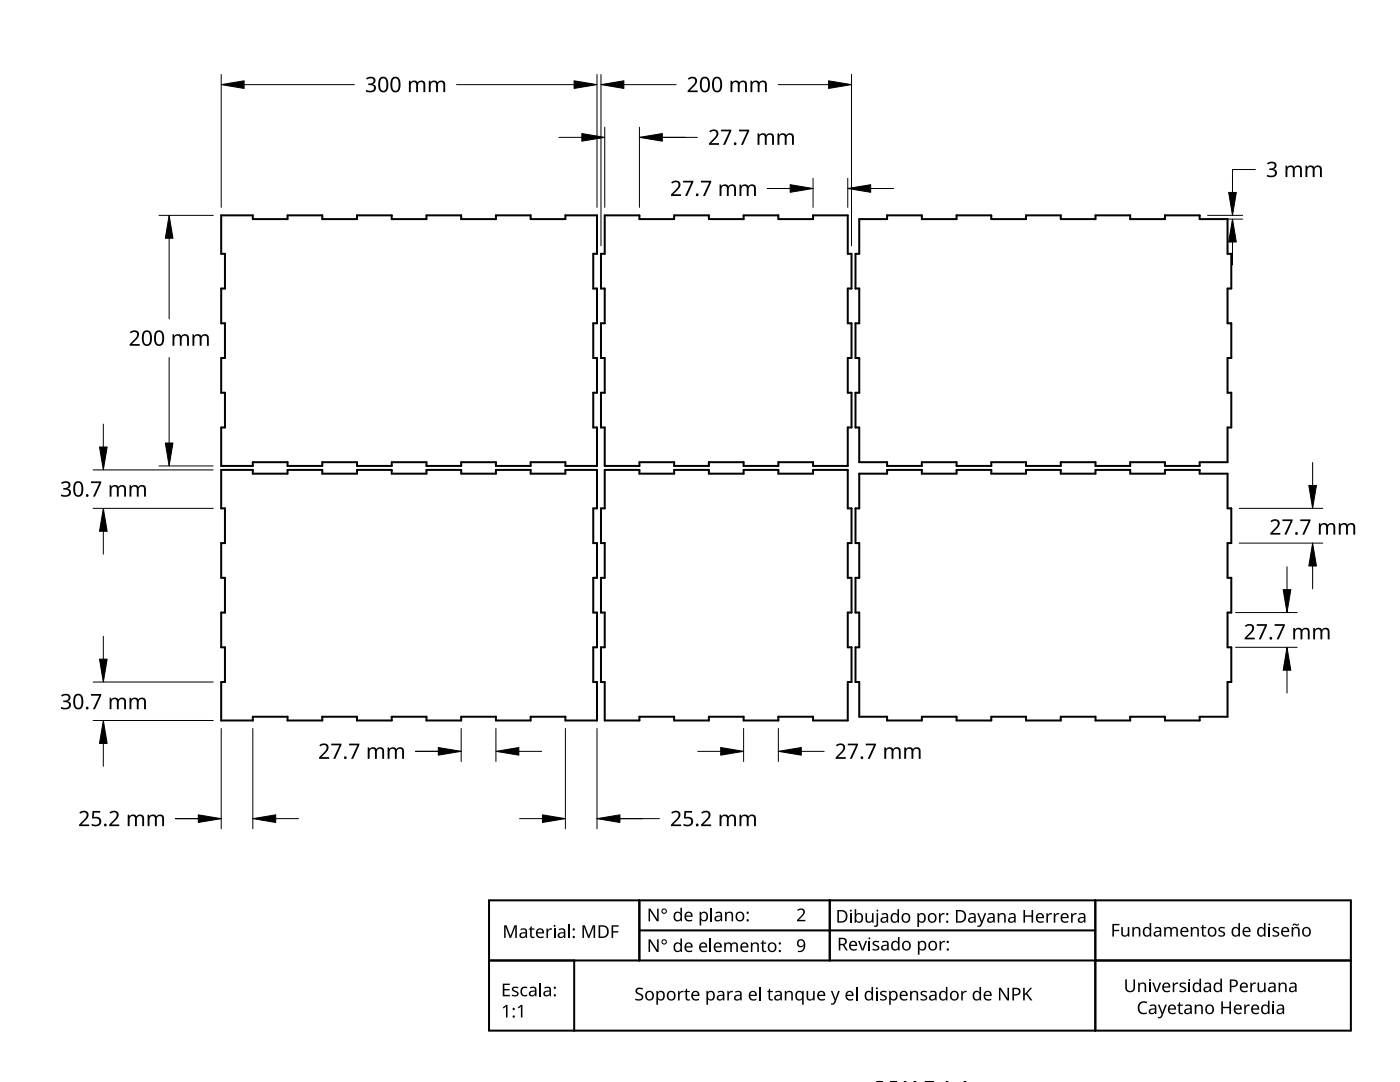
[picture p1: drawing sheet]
<svg xmlns="http://www.w3.org/2000/svg" width="279mm" height="216mm" viewBox="0 0 279 216" stroke-linecap="round" stroke-linejoin="round" font-family="sans-serif">
<g fill="none" stroke="#000" stroke-width=".4">
<path d="M44.1 43h6.4v.7h6.9v-.7h6.9v.7h6.9v-.7h7v.7h6.9v-.7h6.9v.7h7v-.7h6.9v.7h6.9v-.7h6.3v7.6h-.7v7h.7v6.9h-.7v6.9h.7v7h-.7v6.9h.7v7.7h-6.3v-.8h-6.9v.8h-6.9v-.8h-7v.8h-6.9v-.8h-6.9v.8h-7v-.8h-6.9v.8h-6.9v-.8h-6.9v.8h-6.4v-7.7h.8v-6.9h-.8v-7h.8v-6.9h-.8v-6.9h.8v-7h-.8zM120.7 43h6.9v.7h6.9v-.7h7v.7h6.9v-.7h6.9v.7h7v-.7h6.9v7.6h.7v7h-.7v6.9h.7v6.9h-.7v7h.7v6.9h-.7v7.7h-6.9v-.8h-7v.8h-6.9v-.8h-6.9v.8h-7v-.8h-6.9v.8h-6.9v-7.7h-.8v-6.9h.8v-7h-.8v-6.9h.8v-6.9h-.8v-7h.8zM171.5 43.7h5.5v-.7h7v.7h6.9v-.7h6.9v.7h7v-.7h6.9v.7h6.9v-.7h7v.7h6.9v-.7h6.9v.7h5.6v6.9h.7v7h-.7v6.9h.7v6.9h-.7v7h.7v6.9h-.7v6.9h-5.6v.8h-6.9v-.8h-6.9v.8h-7v-.8h-6.9v.8h-6.9v-.8h-7v.8h-6.9v-.8h-6.9v.8h-7v-.8h-5.5v-6.9h-.8v-6.9h.8v-7h-.8v-6.9h.8v-6.9h-.8v-7h.8zM44.1 93.8h6.4v.7h6.9v-.7h6.9v.7h6.9v-.7h7v.7h6.9v-.7h6.9v.7h7v-.7h6.9v.7h6.9v-.7h6.3v7.6h-.7v7h.7v6.9h-.7v6.9h.7v7h-.7v6.9h.7v7.7h-6.3v-.8h-6.9v.8h-6.9v-.8h-7v.8h-6.9v-.8h-6.9v.8h-7v-.8h-6.9v.8h-6.9v-.8h-6.9v.8h-6.4v-7.7h.8v-6.9h-.8v-7h.8v-6.9h-.8v-6.9h.8v-7h-.8zM120.7 93.8h6.9v.7h6.9v-.7h7v.7h6.9v-.7h6.9v.7h7v-.7h6.9v7.6h.7v7h-.7v6.9h.7v6.9h-.7v7h.7v6.9h-.7v7.7h-6.9v-.8h-7v.8h-6.9v-.8h-6.9v.8h-7v-.8h-6.9v.8h-6.9v-7.7h-.8v-6.9h.8v-7h-.8v-6.9h.8v-6.9h-.8v-7h.8zM171.5 94.5h5.5v-.7h7v.7h6.9v-.7h6.9v.7h7v-.7h6.9v.7h6.9v-.7h7v.7h6.9v-.7h6.9v.7h5.6v6.9h.7v7h-.7v6.9h.7v6.9h-.7v7h.7v6.9h-.7v6.9h-5.6v.8h-6.9v-.8h-6.9v.8h-7v-.8h-6.9v.8h-6.9v-.8h-7v.8h-6.9v-.8h-6.9v.8h-7v-.8h-5.5v-6.9h-.8v-6.9h.8v-7h-.8v-6.9h.8v-6.9h-.8v-7h.8zM97.6 179.7h172v26h-172zM127.6 179.7v12M165.6 179.7v12M218.6 179.7v26M97.6 191.7h172M114.6 191.7v14"/>
<path d="M127.6 185.7h91"/>
</g>
<g fill="none" stroke="#000" stroke-width=".2">
<path d="M44.1 14.9v26.5M48.7 16.9h22M91.1 16.9h23.5M119.1 14.9v26.5M119.9 14.9v34.2M124.5 16.9h10.4M155.3 16.9h10.1M169.9 14.9v34.2M111.5 27.4h4.6M120.7 25.4v16M127.6 25.4v16M127.6 27.4h11.6"/>
<path d="M153.1 37.6h9.2M162.3 35.6v5.8M169.2 35.6v5.8M173.8 37.6h4.5M250.5 33.8h-4.5v9.2M31.7 43h10.9M33.8 47.5v16.1M241 43h7M241 43.7h7M246 48.3v4.6M33.8 71.3v17.1M18.6 93.8h24"/>
<path d="M20.6 84.6v4.6M31.7 93h10.9M262 92.3v4.6M18.6 101.4h24M20.6 106v4.6M247.3 101.4h16.7M247.3 108.4h16.7M256.8 113.1v4.6M262 112.9v4.6M18.6 136.1h24M20.6 126.9v4.6M246.6 122.2h12.3"/>
<path d="M246.6 129.2h12.3M256.8 133.7v4.6M18.6 143.8h24M20.6 148.3v4.6M44.1 145.4v20M50.5 145.4v20M82.9 149.9h9.1M92 145.4v6.6M99 145.4v6.6M103.5 149.9h4.6M112.8 145.4v20M119.1 145.4v20"/>
<path d="M139.3 149.9h4.5M148.4 145.4v6.6M155.3 145.4v6.6M159.9 149.9h4.6M35 163.4h9.1M55 163.4h4.6M103.7 163.4h4.6M119.1 163.4h12.5"/>
</g>
<g fill="#000" stroke="#000" stroke-width=".2">
<path d="M44.1 16.9l4.6-.8v1.5zM114.6 16.1l4.5 .8-4.5 .7zM119.9 16.9l4.6-.8v1.5zM165.4 16.1l4.5 .8-4.5 .7zM116.1 26.6l4.6 .8-4.6 .8zM127.6 27.4l4.6-.8v1.6zM157.7 36.8l4.6 .8-4.6 .8zM169.2 37.6l4.6-.8v1.6zM245.2 38.4h1.5l-.7 4.6zM33.8 43l.7 4.5h-1.5zM246 43.7l.7 4.6h-1.5zM19.9 89.2h1.5l-.8 4.6z"/>
<path d="M33 88.4h1.5l-.7 4.6zM261.2 96.9h1.5l-.7 4.5zM20.6 101.4l.8 4.6h-1.5zM256.1 117.7h1.5l-.8 4.5zM262 108.4l.7 4.5h-1.5zM19.9 131.5h1.5l-.8 4.6zM256.8 129.2l.8 4.5h-1.5zM20.6 143.8l.8 4.5h-1.5zM87.5 149.2l4.5 .7-4.5 .8zM99 149.9l4.5-.7v1.5zM143.8 149.2l4.6 .7-4.6 .8zM155.3 149.9l4.6-.7v1.5z"/>
<path d="M39.6 162.6l4.5 .8-4.5 .7zM50.5 163.4l4.5-.8v1.5zM108.3 162.6l4.5 .8-4.5 .7zM119.1 163.4l4.6-.8v1.5zM174.9 215.9l.6-.1 .7 .1zM177.7 215.9l.6-.1 .7 .1zM180.5 215.8l.3 .1zM182.4 215.8l.4 .1zM184.6 215.8l1.7 .1zM188.8 215.9l.4-.1zM192.4 215.9l.4-.1z"/>
</g>
<g fill="#000">
<path d="M73.1 15.6a1.06 1.06 0 0 1 1.1-.3 1.06 1.06 0 0 1 .7 .9l-.2 .4-.4 .2a.82 .82 0 0 1 .7 .9 .82 .82 0 0 1-.9 .7l-1.1-.1v-.4a1.08 1.08 0 0 0 1.6-.2 .62 .62 0 0 0-.8-.7h-.3v-.3a.7 .7 0 0 0 .8-.1 .7 .7 0 0 0 .2-.7 .89 .89 0 0 0-1.3 0zM81.6 16.1h.3l.1 .3a.86 .86 0 0 1 1.4 .1 .81 .81 0 0 1 .9-.4 .81 .81 0 0 1 .6 .8v1.5h-.4v-1.5a.56 .56 0 0 0-.7-.5 .56 .56 0 0 0-.4 .7v1.3h-.3v-1.5a.57 .57 0 0 0-.8-.5 .57 .57 0 0 0-.3 .8v1.2h-.4zM85.6 16.1h.3v.3a.86 .86 0 0 1 1.4 .1 .81 .81 0 0 1 1-.4 .81 .81 0 0 1 .6 .8v1.5h-.4v-1.5a.56 .56 0 0 0-.7-.5 .56 .56 0 0 0-.4 .7v1.3h-.4v-1.5a.57 .57 0 0 0-.7-.5 .57 .57 0 0 0-.3 .8v1.2h-.4zM137.3 15.7a1.01 1.01 0 0 1 1.1-.4 1.01 1.01 0 0 1 .7 1l-.3 .6-1.1 1.1h1.5v.4h-2v-.3l1.1-1.1a.72 .72 0 0 0 .5-.7 .72 .72 0 0 0-.5-.7l-.8 .3zM145.8 16.1h.3v.3a.86 .86 0 0 1 1.5 .1 .81 .81 0 0 1 .9-.4 .81 .81 0 0 1 .6 .8v1.5h-.4v-1.5a.56 .56 0 0 0-.7-.5 .56 .56 0 0 0-.4 .7v1.3h-.4v-1.5a.57 .57 0 0 0-.7-.5 .57 .57 0 0 0-.3 .8v1.2h-.4zM149.8 16.1h.3v.3a.86 .86 0 0 1 1.4 .1 .81 .81 0 0 1 1-.4 .81 .81 0 0 1 .5 .8v1.5h-.3v-1.5a.56 .56 0 0 0-.7-.5 .56 .56 0 0 0-.4 .7v1.3h-.4v-1.5a.57 .57 0 0 0-.7-.5 .57 .57 0 0 0-.4 .8v1.2h-.3zM133.9 36.4a1.01 1.01 0 0 1 1.2-.4 1.01 1.01 0 0 1 .7 1l-.3 .6-1.1 1.2h1.5v.3h-2v-.3l1.1-1.1a.72 .72 0 0 0 .4-.7 .72 .72 0 0 0-.4-.6l-.9 .2zM136.3 36.1h2.1v.3l-1.3 2.7h-.4l1.3-2.7h-1.7zM139.9 36.1h2v.3l-1.2 2.7h-.4l1.2-2.7h-1.6zM141.5 26.2a1.01 1.01 0 0 1 1.2-.4 1.01 1.01 0 0 1 .7 1l-.3 .6-1.1 1.2h1.5v.3h-2v-.3l1.1-1.1a.72 .72 0 0 0 .4-.7 .72 .72 0 0 0-.4-.6l-.9 .2zM143.9 25.9h2v.3l-1.2 2.7h-.4l1.2-2.7h-1.6zM143.6 36.8h.3l.1 .3a.86 .86 0 0 1 1.4 .1 .81 .81 0 0 1 .9-.4 .81 .81 0 0 1 .6 .8v1.5h-.4v-1.5a.56 .56 0 0 0-.7-.5 .56 .56 0 0 0-.4 .7v1.3h-.3v-1.5a.57 .57 0 0 0-.8-.5 .57 .57 0 0 0-.3 .8v1.2h-.4z"/>
<path d="M147.5 25.9h2v.3l-1.2 2.7h-.4l1.2-2.7h-1.6zM147.6 36.8h.3v.3a.86 .86 0 0 1 1.5 .1 .81 .81 0 0 1 .9-.4 .81 .81 0 0 1 .6 .8v1.5h-.4v-1.5a.56 .56 0 0 0-.7-.5 .56 .56 0 0 0-.4 .7v1.3h-.4v-1.5a.57 .57 0 0 0-.7-.5 .57 .57 0 0 0-.3 .8v1.2h-.4zM151.2 26.6h.3v.3a.86 .86 0 0 1 1.5 .1 .81 .81 0 0 1 .9-.4 .81 .81 0 0 1 .6 .8v1.5h-.4v-1.5a.56 .56 0 0 0-.7-.5 .56 .56 0 0 0-.4 .7v1.3h-.4v-1.5a.57 .57 0 0 0-.7-.5 .57 .57 0 0 0-.3 .8v1.2h-.4zM155.2 26.6h.3v.3a.86 .86 0 0 1 1.4 .1 .81 .81 0 0 1 1-.4 .81 .81 0 0 1 .5 .8v1.5h-.3v-1.5a.56 .56 0 0 0-.7-.5 .56 .56 0 0 0-.4 .7v1.3h-.4v-1.5a.57 .57 0 0 0-.7-.5 .57 .57 0 0 0-.4 .8v1.2h-.3zM252.9 32.6a1.06 1.06 0 0 1 1.1-.4 1.06 1.06 0 0 1 .7 .9l-.2 .5-.4 .1a.82 .82 0 0 1 .8 .9 .82 .82 0 0 1-1 .8l-1.1-.2v-.3a1.08 1.08 0 0 0 1.6-.3 .62 .62 0 0 0-.8-.7h-.3v-.3a.7 .7 0 0 0 .8-.1 .7 .7 0 0 0 .2-.7 .89 .89 0 0 0-1.2 0zM256.6 33.1h.3v.3a.86 .86 0 0 1 1.4 0 .81 .81 0 0 1 .9-.4 .81 .81 0 0 1 .6 .8v1.5h-.3v-1.4a.56 .56 0 0 0-.7-.6 .56 .56 0 0 0-.4 .8v1.2h-.4v-1.4a.57 .57 0 0 0-.7-.6 .57 .57 0 0 0-.4 .8v1.2h-.3zM260.5 33.1h.3l.1 .3a.86 .86 0 0 1 1.4 0 .81 .81 0 0 1 .9-.4 .81 .81 0 0 1 .6 .8v1.5h-.4v-1.4a.56 .56 0 0 0-.6-.6 .56 .56 0 0 0-.4 .8v1.2h-.4v-1.4a.57 .57 0 0 0-.7-.6 .57 .57 0 0 0-.4 .8v1.2h-.4zM25.9 66.3a1.01 1.01 0 0 1 1.2-.4 1.01 1.01 0 0 1 .6 1l-.2 .6-1.2 1.2h1.6v.3h-2v-.3l1.1-1.1a.72 .72 0 0 0 .4-.7 .72 .72 0 0 0-.4-.7l-.9 .3zM34.4 66.7h.3l.1 .3a.86 .86 0 0 1 1.4 .1 .81 .81 0 0 1 .9-.4 .81 .81 0 0 1 .6 .8v1.5h-.4v-1.5a.56 .56 0 0 0-.6-.5 .56 .56 0 0 0-.4 .7v1.3h-.4v-1.5a.57 .57 0 0 0-.7-.5 .57 .57 0 0 0-.4 .8v1.2h-.4zM38.4 66.7h.3l.1 .3a.86 .86 0 0 1 1.4 .1 .81 .81 0 0 1 .9-.4 .81 .81 0 0 1 .6 .8v1.5h-.4v-1.5a.56 .56 0 0 0-.7-.5 .56 .56 0 0 0-.4 .7v1.3h-.3v-1.5a.57 .57 0 0 0-.8-.5 .57 .57 0 0 0-.3 .8v1.2h-.4zM12.2 96.3a1.06 1.06 0 0 1 1.1-.3 1.06 1.06 0 0 1 .8 .9l-.3 .4-.4 .2a.82 .82 0 0 1 .8 .9 .82 .82 0 0 1-.9 .7l-1.1-.1v-.4a1.08 1.08 0 0 0 1.6-.2 .62 .62 0 0 0-.9-.7h-.3v-.3a.7 .7 0 0 0 .8-.1 .7 .7 0 0 0 .2-.7 .89 .89 0 0 0-1.2 0zM18.2 96.1h2v.2l-1.2 2.8h-.4l1.2-2.7h-1.6z"/>
<path d="M21.9 96.8h.3v.3a.86 .86 0 0 1 1.4 .1 .81 .81 0 0 1 1-.4 .81 .81 0 0 1 .5 .8v1.5h-.3v-1.5a.56 .56 0 0 0-.7-.5 .56 .56 0 0 0-.4 .7v1.3h-.4v-1.5a.57 .57 0 0 0-.7-.5 .57 .57 0 0 0-.4 .8v1.2h-.3zM25.9 96.8h.3v.3a.86 .86 0 0 1 1.4 .1 .81 .81 0 0 1 .9-.4 .81 .81 0 0 1 .6 .8v1.5h-.3v-1.5a.56 .56 0 0 0-.7-.5 .56 .56 0 0 0-.4 .7v1.3h-.4v-1.5a.57 .57 0 0 0-.7-.5 .57 .57 0 0 0-.4 .8v1.2h-.3zM253.5 104a1.01 1.01 0 0 1 1.2-.4 1.01 1.01 0 0 1 .7 1l-.3 .6-1.1 1.1h1.5v.4h-2v-.3l1.1-1.1a.72 .72 0 0 0 .4-.7 .72 .72 0 0 0-.4-.7l-.9 .3zM255.9 103.6h2.1v.3l-1.3 2.8h-.4l1.3-2.7h-1.7zM259.5 103.6h2v.3l-1.2 2.8h-.4l1.2-2.7h-1.6zM263.2 104.4h.3l.1 .3a.86 .86 0 0 1 1.4 0 .81 .81 0 0 1 .9-.3 .81 .81 0 0 1 .6 .8v1.5h-.4v-1.5a.56 .56 0 0 0-.7-.5 .56 .56 0 0 0-.4 .7v1.3h-.3v-1.5a.57 .57 0 0 0-.8-.5 .57 .57 0 0 0-.3 .8v1.2h-.4zM267.2 104.4h.3v.3a.86 .86 0 0 1 1.5 0 .81 .81 0 0 1 .9-.3 .81 .81 0 0 1 .6 .8v1.5h-.4v-1.5a.56 .56 0 0 0-.7-.5 .56 .56 0 0 0-.4 .7v1.3h-.4v-1.5a.57 .57 0 0 0-.7-.5 .57 .57 0 0 0-.3 .8v1.2h-.4zM12.2 138.8a1.06 1.06 0 0 1 1.1-.4 1.06 1.06 0 0 1 .8 .9l-.3 .5-.4 .1a.82 .82 0 0 1 .8 .9 .82 .82 0 0 1-.9 .7l-1.1-.1v-.4a1.08 1.08 0 0 0 1.6-.2 .62 .62 0 0 0-.9-.7h-.3v-.3a.7 .7 0 0 0 .8-.1 .7 .7 0 0 0 .2-.7 .89 .89 0 0 0-1.2 0zM248.4 124.9a1.01 1.01 0 0 1 1.2-.4 1.01 1.01 0 0 1 .7 1l-.3 .6-1.1 1.1h1.5v.4h-2v-.3l1.1-1.1a.72 .72 0 0 0 .4-.7 .72 .72 0 0 0-.4-.7l-.9 .3zM250.8 124.5h2.1v.3l-1.3 2.8h-.4l1.3-2.7h-1.7zM254.4 124.5h2v.3l-1.2 2.8h-.4l1.2-2.7h-1.6zM258.1 125.3h.3l.1 .3a.86 .86 0 0 1 1.4 0 .81 .81 0 0 1 .9-.3 .81 .81 0 0 1 .6 .8v1.5h-.4v-1.5a.56 .56 0 0 0-.7-.5 .56 .56 0 0 0-.4 .7v1.3h-.4v-1.5a.57 .57 0 0 0-.7-.5 .57 .57 0 0 0-.3 .8v1.2h-.4z"/>
<path d="M262.1 125.3h.3v.3a.86 .86 0 0 1 1.4 0 .81 .81 0 0 1 1-.3 .81 .81 0 0 1 .5 .8v1.5h-.3v-1.5a.56 .56 0 0 0-.7-.5 .56 .56 0 0 0-.4 .7v1.3h-.4v-1.5a.57 .57 0 0 0-.7-.5 .57 .57 0 0 0-.4 .8v1.2h-.3zM18.2 138.5h2v.3l-1.2 2.7h-.4l1.2-2.7h-1.6zM21.9 139.2h.3v.3a.86 .86 0 0 1 1.4 .1 .81 .81 0 0 1 1-.4 .81 .81 0 0 1 .5 .8v1.5h-.3v-1.5a.56 .56 0 0 0-.7-.5 .56 .56 0 0 0-.4 .8v1.2h-.4v-1.5a.57 .57 0 0 0-.7-.5 .57 .57 0 0 0-.4 .8v1.2h-.3zM25.9 139.2h.3v.3a.86 .86 0 0 1 1.4 .1 .81 .81 0 0 1 .9-.4 .81 .81 0 0 1 .6 .8v1.5h-.3v-1.5a.56 .56 0 0 0-.7-.5 .56 .56 0 0 0-.4 .8v1.2h-.4v-1.5a.57 .57 0 0 0-.7-.5 .57 .57 0 0 0-.4 .8v1.2h-.3zM63.7 148.7a1.01 1.01 0 0 1 1.2-.4 1.01 1.01 0 0 1 .7 1l-.3 .6-1.1 1.2h1.5v.3h-2v-.3l1.1-1.1a.72 .72 0 0 0 .4-.7 .72 .72 0 0 0-.4-.6l-.9 .2zM66.1 148.4h2v.3l-1.2 2.7h-.4l1.2-2.7h-1.6zM69.7 148.4h2v.3l-1.2 2.7h-.4l1.2-2.7h-1.6zM73.4 149.1h.3v.3a.86 .86 0 0 1 1.5 .1 .81 .81 0 0 1 .9-.4 .81 .81 0 0 1 .6 .8v1.5h-.4v-1.5a.56 .56 0 0 0-.7-.5 .56 .56 0 0 0-.4 .8v1.2h-.4v-1.5a.57 .57 0 0 0-.7-.5 .57 .57 0 0 0-.3 .8v1.2h-.4zM77.4 149.1h.3v.3a.86 .86 0 0 1 1.4 .1 .81 .81 0 0 1 1-.4 .81 .81 0 0 1 .5 .8v1.5h-.3v-1.5a.56 .56 0 0 0-.7-.5 .56 .56 0 0 0-.4 .8v1.2h-.4v-1.5a.57 .57 0 0 0-.7-.5 .57 .57 0 0 0-.4 .8v1.2h-.3zM166.8 148.7a1.01 1.01 0 0 1 1.2-.4 1.01 1.01 0 0 1 .7 1l-.3 .6-1.1 1.2h1.5v.3h-2v-.3l1.1-1.1a.72 .72 0 0 0 .4-.7 .72 .72 0 0 0-.4-.6l-.9 .2zM169.2 148.4h2v.3l-1.2 2.7h-.4l1.2-2.7h-1.6zM172.8 148.4h2v.3l-1.2 2.7h-.4l1.2-2.7h-1.6z"/>
<path d="M176.5 149.1h.3v.3a.86 .86 0 0 1 1.5 .1 .81 .81 0 0 1 .9-.4 .81 .81 0 0 1 .6 .8v1.5h-.4v-1.5a.56 .56 0 0 0-.7-.5 .56 .56 0 0 0-.4 .8v1.2h-.4v-1.5a.57 .57 0 0 0-.7-.5 .57 .57 0 0 0-.3 .8v1.2h-.4zM180.5 149.1h.3v.3a.86 .86 0 0 1 1.4 .1 .81 .81 0 0 1 1-.4 .81 .81 0 0 1 .5 .8v1.5h-.3v-1.5a.56 .56 0 0 0-.7-.5 .56 .56 0 0 0-.4 .8v1.2h-.4v-1.5a.57 .57 0 0 0-.7-.5 .57 .57 0 0 0-.4 .8v1.2h-.3zM15.8 162.1a1.01 1.01 0 0 1 1.2-.3 1.01 1.01 0 0 1 .7 1l-.3 .5-1.1 1.2h1.5v.3h-2v-.3l1.1-1.1a.72 .72 0 0 0 .4-.6 .72 .72 0 0 0-.4-.7l-.9 .3zM18.5 161.8h1.5v.4h-1.2l-.1 .8a1.02 1.02 0 0 1 1.5 .9 1.02 1.02 0 0 1-1.4 1l-.5-.2v-.3a.88 .88 0 0 0 1 .2 .88 .88 0 0 0 .5-.8 .85 .85 0 0 0-1.3-.4l-.1-.2zM21.8 162.1a1.01 1.01 0 0 1 1.2-.3 1.01 1.01 0 0 1 .7 1l-.3 .5-1.1 1.2h1.5v.3h-2v-.3l1.1-1.1a.72 .72 0 0 0 .4-.6 .72 .72 0 0 0-.4-.7l-.9 .3zM25.5 162.6h.3v.3a.86 .86 0 0 1 1.5 0 .81 .81 0 0 1 .9-.3 .81 .81 0 0 1 .6 .8v1.4h-.4v-1.4a.56 .56 0 0 0-.7-.6 .56 .56 0 0 0-.4 .8v1.2h-.4v-1.4a.57 .57 0 0 0-.7-.6 .57 .57 0 0 0-.3 .9v1.1h-.4zM29.5 162.6h.3v.3a.86 .86 0 0 1 1.4 0 .81 .81 0 0 1 1-.3 .81 .81 0 0 1 .5 .8v1.4h-.3v-1.4a.56 .56 0 0 0-.7-.6 .56 .56 0 0 0-.4 .8v1.2h-.4v-1.4a.57 .57 0 0 0-.7-.6 .57 .57 0 0 0-.4 .9v1.1h-.3zM133.9 162.1a1.01 1.01 0 0 1 1.2-.3 1.01 1.01 0 0 1 .7 1l-.3 .5-1.1 1.2h1.5v.3h-2v-.3l1.1-1.1a.72 .72 0 0 0 .4-.6 .72 .72 0 0 0-.4-.7l-.9 .3zM136.6 161.8h1.5v.4h-1.2l-.1 .8a1.02 1.02 0 0 1 1.5 .9 1.02 1.02 0 0 1-1.3 1l-.6-.2v-.3a.88 .88 0 0 0 1 .2 .88 .88 0 0 0 .5-.8 .85 .85 0 0 0-1.2-.4l-.2-.2zM140 162.1a1.01 1.01 0 0 1 1.1-.3 1.01 1.01 0 0 1 .7 1l-.3 .5-1.1 1.2h1.5v.3h-2v-.3l1.1-1.1a.72 .72 0 0 0 .4-.6 .72 .72 0 0 0-.4-.7l-.8 .3zM143.6 162.6h.3l.1 .3a.86 .86 0 0 1 1.4 0 .81 .81 0 0 1 .9-.3 .81 .81 0 0 1 .6 .8v1.4h-.4v-1.4a.56 .56 0 0 0-.7-.6 .56 .56 0 0 0-.4 .8v1.2h-.3v-1.4a.57 .57 0 0 0-.8-.6 .57 .57 0 0 0-.3 .9v1.1h-.4zM147.6 162.6h.3v.3a.86 .86 0 0 1 1.5 0 .81 .81 0 0 1 .9-.3 .81 .81 0 0 1 .6 .8v1.4h-.4v-1.4a.56 .56 0 0 0-.7-.6 .56 .56 0 0 0-.4 .8v1.2h-.4v-1.4a.57 .57 0 0 0-.7-.6 .57 .57 0 0 0-.3 .9v1.1h-.4z"/>
<path d="M100.6 184.6h.5l.8 2.1 .8-2.1h.4v2.6h-.3l.1-2.3-.9 2.3h-.3l-.8-2.3v2.3h-.3zM100.3 196.3h1.5v.2h-1.1v.8h1v.3h-1v.9h1.1v.3h-1.5zM102.3 197.1l.4-.2 .8 .1-.1 .2-.4-.1a.31 .31 0 0 0-.5 .2 .31 .31 0 0 0 .3 .4 .63 .63 0 0 1 .7 .7 .63 .63 0 0 1-.9 .4l-.5-.1v-.3l.5 .2a.37 .37 0 0 0 .6-.2 .37 .37 0 0 0-.5-.5h-.1a.51 .51 0 0 1-.3-.8zM104.1 197.1l.5-.2 .6 .1v.2h-.2a.69 .69 0 0 0-.8 .8 .69 .69 0 0 0 1 .5v.2a.99 .99 0 0 1-1.3-.3 .99 .99 0 0 1 .2-1.3zM105.9 184.8h.2v.5h.6v.2h-.6v1.2l.2 .2h.4l-.1 .3a.56 .56 0 0 1-.8-.6v-1.1h-.3v-.1l.3-.2zM109.1 185.3h.2l.1 .3 .3-.3 .5-.1-.1 .3-.4 .1-.3 .2v1.4h-.3zM110.5 185.3h.3v1.9h-.3zM116.2 184.6h.5l.8 2.1 .8-2.1h.5v2.6h-.3v-2.3l-.9 2.3h-.2l-.9-2.3v2.3h-.3zM122 184.6h1.5v.3h-1.1v.9h1v.3h-1v1.1h-.4zM126.9 197.3a1.2 1.2 0 0 1 1.4-.1l-.1 .3-.3-.1a.48 .48 0 0 0-.7 .2 .48 .48 0 0 0 .5 .6 .76 .76 0 0 1 .7 1 .76 .76 0 0 1-1.1 .5l-.5-.2v-.3l.3 .1a.54 .54 0 0 0 .7 .1 .54 .54 0 0 0 .2-.6l-.4-.3a.77 .77 0 0 1-.7-1.2zM129.4 181.3h.4l1.4 2.1-.1-2.1h.3v2.5h-.3l-1.4-2.1v2.1h-.3zM129.4 187.4h.4l1.4 2.1-.1-2.1h.3v2.6h-.3l-1.4-2.1v2.1h-.3z"/>
<path d="M135.3 197.7h.3v.4l.4-.4h.4v.3h-.4l-.3 .3-.1 1.3h-.3zM136.9 197.3h.2v.4h.6v.3h-.6v1.2l.2 .2h.4l-.1 .2a.56 .56 0 0 1-.8-.5v-1.1h-.3v-.2l.3-.1zM144.7 181.9h.3v.3a.72 .72 0 0 1 .8-.3 .72 .72 0 0 1 .5 .7v1.2h-.3v-1.2a.51 .51 0 0 0-.6-.4 .51 .51 0 0 0-.4 .6v1h-.3zM145.2 197.7h.2l.1 .4 .3-.4h.5l-.1 .3h-.4l-.3 .3v1.3h-.3zM144.5 188.1h.3v.2a.72 .72 0 0 1 1.2 0 .68 .68 0 0 1 .8-.2 .68 .68 0 0 1 .5 .6v1.3h-.3v-1.3a.47 .47 0 0 0-.6-.4 .47 .47 0 0 0-.3 .6v1.1h-.4v-1.3a.48 .48 0 0 0-.6-.4 .48 .48 0 0 0-.3 .7v1h-.3zM149.8 188.1h.3v.2a.72 .72 0 0 1 .8-.2 .72 .72 0 0 1 .5 .6v1.3h-.3v-1.3a.51 .51 0 0 0-.6-.4 .51 .51 0 0 0-.3 .7v1h-.4zM152.2 187.6h.2v.5h.5v.2h-.5v1.2l.1 .2h.4v.3a.56 .56 0 0 1-.8-.6v-1.1h-.3v-.1l.3-.2zM153.5 197.3h.2v.4h.5v.3h-.5v1.2l.2 .2h.4l-.1 .2a.56 .56 0 0 1-.8-.5v-1.1h-.3v-.2l.3-.1zM156.6 197.7h.3v.3a.72 .72 0 0 1 .8-.3 .72 .72 0 0 1 .5 .7v1.2h-.3v-1.2a.51 .51 0 0 0-.6-.4 .51 .51 0 0 0-.4 .6v1h-.3zM159.1 181.6a.82 .82 0 0 1 1.1-.3 .82 .82 0 0 1 .3 1.1l-1 1.1h1.2v.3h-1.6v-.2l1-1.1a.58 .58 0 0 0 .1-.9 .58 .58 0 0 0-.9 .2zM161 197.7h.3v1.3a.51 .51 0 0 0 .6 .4 .51 .51 0 0 0 .4-.7v-1h.3v1.9h-.3v-.2a.73 .73 0 0 1-.8 .2 .73 .73 0 0 1-.5-.6zM165.8 197.7h.3l.6 1.6 .6-1.6h.3l-.8 2.2a.73 .73 0 0 1-1 .5v-.2l.5-.1 .3-.5z"/>
<path d="M169.7 182.2h.3v1.9h-.3zM171.2 187.8h.4l.5 1.6 .6-1.6h.3l-.7 1.9h-.3zM172.7 182.2h.3v1.2a.51 .51 0 0 0 .7 .5 .51 .51 0 0 0 .3-.7v-1h.3v1.9h-.2l-.1-.2a.73 .73 0 0 1-.8 .2 .73 .73 0 0 1-.5-.6zM173.3 187.8h.4v1.9h-.4zM174.9 182.2h.3v2.2a.54 .54 0 0 1-.8 .5v-.2h.4l.1-.2zM174.8 197.7h.4v1.9h-.4zM174.2 187.9l.5-.2 .8 .1-.1 .3-.5-.1a.31 .31 0 0 0-.4 .1 .31 .31 0 0 0 .3 .4 .63 .63 0 0 1 .7 .7 .63 .63 0 0 1-.9 .5l-.5-.1v-.3l.5 .1a.37 .37 0 0 0 .6-.2 .37 .37 0 0 0-.5-.4l-.1-.1a.51 .51 0 0 1-.4-.8zM175.7 197.9l.5-.2 .8 .1-.2 .3-.4-.1a.31 .31 0 0 0-.5 .1 .31 .31 0 0 0 .4 .4 .63 .63 0 0 1 .7 .7 .63 .63 0 0 1-.9 .5l-.5-.2v-.2l.5 .1a.37 .37 0 0 0 .6-.2 .37 .37 0 0 0-.5-.4l-.1-.1a.51 .51 0 0 1-.4-.8zM181.6 197.7h.3v.3a.72 .72 0 0 1 .8-.3 .72 .72 0 0 1 .5 .7v1.2h-.3v-1.2a.51 .51 0 0 0-.6-.4 .51 .51 0 0 0-.4 .6v1h-.3zM183.8 197.9l.5-.2 .7 .1-.1 .3-.4-.1a.31 .31 0 0 0-.5 .1 .31 .31 0 0 0 .3 .4 .63 .63 0 0 1 .7 .7 .63 .63 0 0 1-.9 .5l-.4-.2v-.2l.5 .1a.37 .37 0 0 0 .6-.2 .37 .37 0 0 0-.5-.4l-.1-.1a.51 .51 0 0 1-.4-.8zM187.4 182.2h.3v.4l.3-.4h.5v.3h-.4l-.3 .3-.1 1.3h-.3zM187.5 187.8h.3v.3l.4-.3 .4-.1v.3h-.4l-.3 .3-.1 1.4h-.3z"/>
<path d="M191.8 197.7h.3v.4l.4-.4h.4v.3h-.4l-.3 .3-.1 1.3h-.3zM195 182.2h.4l.5 1.6 .6-1.6h.3l-.8 2.2a.72 .72 0 0 1-.9 .5v-.2l.4-.1 .3-.5zM199.1 182.2h.3v.3a.72 .72 0 0 1 .8-.3 .72 .72 0 0 1 .5 .7v1.2h-.3v-1.2a.51 .51 0 0 0-.6-.5 .51 .51 0 0 0-.4 .7v1h-.3zM199.4 197.1h.3l1.4 2.1v-2.1h.3v2.5h-.4l-1.4-2.1 .1 2.1h-.3zM204.2 197.1h.3v1.2l1.1-1.2h.4l-1 1.1 1 1.4h-.3l-.9-1.2-.3 .2v1h-.3zM204.3 181.6h.3v1h1.3v-1h.3v2.5h-.3v-1.2h-1.3v1.2h-.3zM208.8 182.2h.3v.4l.4-.4h.4v.3h-.4l-.3 .3-.1 1.3h-.3zM210.3 182.2h.3v.4l.3-.4h.5v.3h-.5l-.2 .3-.1 1.3h-.3zM213.8 182.2h.2l.1 .4 .3-.4h.5l-.1 .3h-.4l-.3 .3v1.3h-.3zM222 184.4h1.4v.2h-1.1v.9h1v.3h-1v1.1h-.3zM223.8 185h.3v1.2a.51 .51 0 0 0 .6 .4 .51 .51 0 0 0 .4-.6v-1h.3v1.9h-.3v-.3a.73 .73 0 0 1-.8 .3 .73 .73 0 0 1-.5-.7zM224.6 195.4h.3v1.7a.66 .66 0 0 0 .6 .6 .66 .66 0 0 0 .7-.6v-1.7h.3v1.7a.98 .98 0 0 1-1 .9 .98 .98 0 0 1-.9-.9z"/>
<path d="M226 185h.2l.1 .2a.72 .72 0 0 1 .8-.2 .72 .72 0 0 1 .5 .6v1.3h-.3v-1.2a.51 .51 0 0 0-.6-.5 .51 .51 0 0 0-.4 .7v1h-.3zM227.1 196.1h.3v.2a.72 .72 0 0 1 .8-.2 .72 .72 0 0 1 .5 .6v1.3h-.3v-1.2a.51 .51 0 0 0-.6-.5 .51 .51 0 0 0-.3 .7v1h-.4zM229.3 196.1h.3v1.9h-.3zM229.9 196.1h.4l.5 1.6 .6-1.6h.3l-.7 1.9h-.3zM232.3 185h.3v.2a.72 .72 0 0 1 1.2 .1 .68 .68 0 0 1 .8-.3 .68 .68 0 0 1 .5 .6v1.3h-.3v-1.2a.47 .47 0 0 0-.6-.5 .47 .47 0 0 0-.3 .6v1.1h-.3v-1.2a.48 .48 0 0 0-.6-.5 .48 .48 0 0 0-.3 .7v1h-.4zM234 196.1h.3v.3l.4-.3h.5l-.1 .2-.4 .1-.3 .2v1.4h-.4zM235.5 196.2l.4-.2 .8 .2-.1 .2-.4-.1a.31 .31 0 0 0-.5 .1 .31 .31 0 0 0 .3 .4 .63 .63 0 0 1 .7 .8 .63 .63 0 0 1-.9 .4l-.4-.1v-.3l.4 .1a.37 .37 0 0 0 .6-.2 .37 .37 0 0 0-.4-.4l-.1-.1a.51 .51 0 0 1-.4-.8zM237.2 196.1h.3v1.9h-.3zM237.7 185h.2l.1 .2a.72 .72 0 0 1 .7-.2 .72 .72 0 0 1 .6 .6v1.3h-.4v-1.2a.51 .51 0 0 0-.6-.5 .51 .51 0 0 0-.3 .7v1h-.3zM240 184.5h.2v.5h.5v.2h-.5v1.3l.2 .1h.3v.3a.56 .56 0 0 1-.8-.6v-1.1h-.3v-.1l.3-.2zM243.3 185.2l.4-.2 .8 .1-.1 .2-.4-.1a.31 .31 0 0 0-.5 .1 .31 .31 0 0 0 .3 .4 .63 .63 0 0 1 .7 .8 .63 .63 0 0 1-.9 .4l-.4-.1v-.3l.4 .2a.37 .37 0 0 0 .6-.3 .37 .37 0 0 0-.5-.4h-.1a.51 .51 0 0 1-.3-.8zM249.5 196.1h.3v.3l.4-.3h.4v.2l-.4 .1-.3 .2-.1 1.4h-.3z"/>
<path d="M251 196.1h.3v1.2a.51 .51 0 0 0 .6 .4 .51 .51 0 0 0 .4-.6v-1h.3v1.9h-.3v-.3a.73 .73 0 0 1-.8 .3 .73 .73 0 0 1-.5-.7zM253.2 185h.3v1.9h-.3zM254.1 185.2l.4-.2 .8 .1-.1 .2-.4-.1a.31 .31 0 0 0-.5 .1 .31 .31 0 0 0 .3 .4 .63 .63 0 0 1 .7 .8 .63 .63 0 0 1-.9 .4l-.4-.1v-.3l.4 .2a.37 .37 0 0 0 .6-.3 .37 .37 0 0 0-.5-.4h-.1a.51 .51 0 0 1-.3-.8zM255.2 196.1h.2l.1 .2a.72 .72 0 0 1 .8-.2 .72 .72 0 0 1 .5 .6v1.3h-.3v-1.2a.51 .51 0 0 0-.7-.5 .51 .51 0 0 0-.3 .7v1h-.3zM258.1 184.4l.4-.1a.31 .31 0 0 0 .3 .2 .31 .31 0 0 0 .3-.2h.1l-.1 .3-.4 .1a.31 .31 0 0 0-.3-.2 .31 .31 0 0 0-.3 .2h-.2zM257.8 185h.2l.1 .2a.72 .72 0 0 1 .8-.2 .72 .72 0 0 1 .5 .6v1.3h-.3v-1.2a.51 .51 0 0 0-.7-.5 .51 .51 0 0 0-.3 .7v1h-.3zM100.3 201l.7-.5h.3v2.5h-.3v-2.2l-.5 .4zM103.3 201l.7-.5h.3v2.5h-.3v-2.2l-.5 .4zM227.4 200.1a1.41 1.41 0 0 1 1.6-.2l-.2 .3a1.01 1.01 0 0 0-1.2 .2 1.01 1.01 0 0 0-.1 1.3 .98 .98 0 0 0 1.4 .3v.3a1.32 1.32 0 0 1-1.7-.4 1.32 1.32 0 0 1 .2-1.8zM231.1 200.5h.3l.6 1.5 .5-1.5h.4l-.8 2.1a.73 .73 0 0 1-1 .6v-.3h.5l.2-.5zM235.3 200h.2v.5h.6v.2h-.6v1.2l.2 .2h.4l-.1 .2a.56 .56 0 0 1-.8-.5v-1.1h-.3v-.2l.3-.1zM238.4 200.5h.3v.2a.72 .72 0 0 1 .8-.2 .72 .72 0 0 1 .5 .6v1.3h-.3v-1.3a.51 .51 0 0 0-.6-.4 .51 .51 0 0 0-.3 .7v1h-.4z"/>
<path d="M243.7 199.8h.4v1.1h1.3v-1.1h.3v2.6h-.3v-1.2h-1.3v1.2h-.4zM248.3 200.5h.3v.3l.4-.3 .4-.1v.3h-.4l-.3 .3-.1 1.4h-.3zM254 200.5h.3v1.9h-.3z"/>
<path d="M75.9 15.5a1.05 1.05 0 0 1 1.2 0 1.05 1.05 0 0 1 .4 1.2 1.31 1.31 0 0 1-1 1.7 1.22 1.22 0 0 1-1-1.5l.1-.9zM76.1 15.8a1.88 1.88 0 0 0 .2 2.3 .71 .71 0 0 0 .8-.9 1.17 1.17 0 0 0-.6-1.6z"/>
<path d="M78.3 15.5a1.05 1.05 0 0 1 1.2 0 1.05 1.05 0 0 1 .4 1.2 1.3 1.3 0 0 1-1 1.7 1.22 1.22 0 0 1-1-1.5l.1-.9zM78.5 15.8a1.88 1.88 0 0 0 .3 2.3 .71 .71 0 0 0 .7-.9 1.17 1.17 0 0 0-.6-1.6z"/>
<path d="M140.1 15.5a1.05 1.05 0 0 1 1.2 0 1.05 1.05 0 0 1 .4 1.2 1.31 1.31 0 0 1-1 1.7 1.22 1.22 0 0 1-1-1.5l.1-.9zM140.3 15.8a1.88 1.88 0 0 0 .2 2.3 .71 .71 0 0 0 .8-.9 1.17 1.17 0 0 0-.6-1.6z"/>
<path d="M142.5 15.5a1.05 1.05 0 0 1 1.2 0 1.05 1.05 0 0 1 .4 1.2 1.31 1.31 0 0 1-1 1.7 1.22 1.22 0 0 1-1-1.5l.1-.9zM142.7 15.8a1.88 1.88 0 0 0 .3 2.3 .71 .71 0 0 0 .7-.9 1.17 1.17 0 0 0-.6-1.6z"/>
<path d="M28.7 66.1a1.05 1.05 0 0 1 1.2 0 1.05 1.05 0 0 1 .4 1.2 1.3 1.3 0 0 1-1 1.7 1.22 1.22 0 0 1-1-1.5l.1-.9zM28.9 66.4a1.88 1.88 0 0 0 .3 2.3 .71 .71 0 0 0 .7-.9 1.17 1.17 0 0 0-.6-1.6z"/>
<path d="M31.1 66.1a1.05 1.05 0 0 1 1.3 0 1.05 1.05 0 0 1 .4 1.2 1.31 1.31 0 0 1-1.1 1.7 1.22 1.22 0 0 1-1-1.5l.1-.9zM31.3 66.4a1.88 1.88 0 0 0 .3 2.3 .71 .71 0 0 0 .8-.9 1.17 1.17 0 0 0-.7-1.6z"/>
<path d="M15 96.2a1.05 1.05 0 0 1 1.2 0 1.05 1.05 0 0 1 .4 1.2 1.31 1.31 0 0 1-1 1.7 1.22 1.22 0 0 1-1-1.5l.1-.9zM15.2 96.5a1.88 1.88 0 0 0 .3 2.3 .71 .71 0 0 0 .7-.9 1.17 1.17 0 0 0-.6-1.6z"/>
<path d="M15 138.6a1.05 1.05 0 0 1 1.2 0 1.05 1.05 0 0 1 .4 1.2 1.31 1.31 0 0 1-1 1.8 1.22 1.22 0 0 1-1-1.6l.1-.8zM15.2 138.9a1.88 1.88 0 0 0 .3 2.3 .71 .71 0 0 0 .7-.9 1.17 1.17 0 0 0-.6-1.5z"/>
<path d="M103.9 185.4a.78 .78 0 0 1 .8-.2 .78 .78 0 0 1 .5 .7v1.3h-.2l-.1-.3a.64 .64 0 0 1-.8 .3 .64 .64 0 0 1-.4-.8 .64 .64 0 0 1 .9-.4h.3v-.2a.52 .52 0 0 0-.4-.4 .52 .52 0 0 0-.5 .2zM104.1 186.4a.43 .43 0 0 0 .3 .6 .43 .43 0 0 0 .5-.5v-.3z"/>
<path d="M105.7 197a.78 .78 0 0 1 .9-.2 .78 .78 0 0 1 .5 .7v1.3h-.3v-.3a.64 .64 0 0 1-.9 .3 .64 .64 0 0 1-.3-.8 .64 .64 0 0 1 .8-.3h.4v-.3a.52 .52 0 0 0-.5-.3 .52 .52 0 0 0-.5 .2zM105.9 198a.43 .43 0 0 0 .4 .7 .43 .43 0 0 0 .4-.5l.1-.3z"/>
<path d="M107.2 185.5a.82 .82 0 0 1 1-.2 .82 .82 0 0 1 .4 1h-1.3a.72 .72 0 0 0 .4 .6 .72 .72 0 0 0 .8-.1v.3a1.03 1.03 0 0 1-1.4-.2 1.03 1.03 0 0 1 .1-1.4zM107.4 185.6l-.1 .4h.9a.47 .47 0 0 0-.2-.5 .47 .47 0 0 0-.6 .1z"/>
<path d="M108.6 197a.78 .78 0 0 1 .9-.2 .78 .78 0 0 1 .5 .7v1.3h-.3v-.3a.64 .64 0 0 1-.9 .3 .64 .64 0 0 1-.3-.8 .64 .64 0 0 1 .8-.3h.4v-.3a.52 .52 0 0 0-.5-.3 .52 .52 0 0 0-.5 .2zM108.8 198a.43 .43 0 0 0 .4 .7 .43 .43 0 0 0 .4-.5l.1-.3z"/>
<path d="M111.5 185.4a.78 .78 0 0 1 .8-.2 .78 .78 0 0 1 .5 .7v1.3h-.2l-.1-.3a.64 .64 0 0 1-.8 .3 .64 .64 0 0 1-.3-.8 .64 .64 0 0 1 .8-.4h.3v-.2a.52 .52 0 0 0-.4-.4 .52 .52 0 0 0-.5 .2zM111.7 186.4a.43 .43 0 0 0 .3 .6 .43 .43 0 0 0 .5-.5v-.3z"/>
<path d="M119.5 184.6h.7a1.27 1.27 0 0 1 1.3 1.3 1.27 1.27 0 0 1-1.3 1.3h-.7zM119.8 184.9v2h.3a.99 .99 0 0 0 1.1-1 .99 .99 0 0 0-1-1z"/>
<path d="M129 198a.94 .94 0 0 1 1.4 0 .94 .94 0 0 1-.2 1.4 .94 .94 0 0 1-1.4-.3v-.6zM129.3 198.1a.71 .71 0 0 0-.2 .9 .71 .71 0 0 0 .9 .3 .71 .71 0 0 0 .2-.9 .71 .71 0 0 0-.9-.3z"/>
<path d="M131 197.7h.3v.3a.83 .83 0 0 1 1.1-.2 .83 .83 0 0 1 .3 1.1 .78 .78 0 0 1-.6 .7 .78 .78 0 0 1-.8-.2v1.1h-.3zM131.4 198.1l-.1 .5a.58 .58 0 0 0 .6 .8 .58 .58 0 0 0 .5-.9 .53 .53 0 0 0-.4-.5 .53 .53 0 0 0-.6 .1z"/>
<path d="M132 181.8a.55 .55 0 0 1 1.1 0 .55 .55 0 0 1-1.1 0zM132.2 181.8a.35 .35 0 0 0 .7 0 .35 .35 0 0 0-.7 0z"/>
<path d="M132 187.9a.55 .55 0 0 1 1.1 0 .55 .55 0 0 1-1.1 0zM132.2 187.9a.35 .35 0 0 0 .7 0 .35 .35 0 0 0-.7 0z"/>
<path d="M133.3 198a.94 .94 0 0 1 1.4 0 .94 .94 0 0 1-.2 1.4 .94 .94 0 0 1-1.4-.3v-.6zM133.6 198.1a.71 .71 0 0 0-.2 .9 .71 .71 0 0 0 .9 .3 .71 .71 0 0 0 .2-.9 .71 .71 0 0 0-.9-.3z"/>
<path d="M134.7 182l.6-.1 .5 .3v-1.1h.3v2.7h-.3v-.2a.83 .83 0 0 1-1.1 .1 .83 .83 0 0 1-.3-1zM134.9 182.3l-.1 .3a.64 .64 0 0 0 0 .8 .64 .64 0 0 0 .8 .1 .74 .74 0 0 0 .2-.8 .74 .74 0 0 0-.8-.5z"/>
<path d="M134.7 188.2l.6-.2 .5 .3v-1h.3v2.7h-.3v-.3a.83 .83 0 0 1-1.1 .2 .83 .83 0 0 1-.3-1.1zM134.9 188.4l-.1 .3a.64 .64 0 0 0 0 .8 .64 .64 0 0 0 .8 .1 .74 .74 0 0 0 .2-.8 .74 .74 0 0 0-.8-.5z"/>
<path d="M136.8 182.2a.82 .82 0 0 1 1-.2 .82 .82 0 0 1 .4 .9h-1.3a.72 .72 0 0 0 .5 .7 .72 .72 0 0 0 .7-.1v.2a1.03 1.03 0 0 1-1.3-.2 1.03 1.03 0 0 1 0-1.3zM137.1 182.3l-.2 .4h1a.47 .47 0 0 0-.3-.5 .47 .47 0 0 0-.5 .1z"/>
<path d="M136.8 188.3a.82 .82 0 0 1 1-.2 .82 .82 0 0 1 .4 1h-1.3a.72 .72 0 0 0 .5 .6 .72 .72 0 0 0 .7-.1v.3a1.03 1.03 0 0 1-1.3-.2 1.03 1.03 0 0 1 0-1.4zM137.1 188.4l-.2 .4h1a.47 .47 0 0 0-.3-.5 .47 .47 0 0 0-.5 .1z"/>
<path d="M138.2 198a.82 .82 0 0 1 1-.2 .82 .82 0 0 1 .4 .9h-1.3a.72 .72 0 0 0 .4 .7 .72 .72 0 0 0 .8-.1v.2a1.03 1.03 0 0 1-1.4-.2 1.03 1.03 0 0 1 .1-1.3zM138.4 198.1l-.1 .4h1a.47 .47 0 0 0-.3-.5 .47 .47 0 0 0-.6 .1z"/>
<path d="M139.7 188.3a.82 .82 0 0 1 1.1-.2 .82 .82 0 0 1 .3 1h-1.3a.72 .72 0 0 0 .5 .6 .72 .72 0 0 0 .8-.1v.3a1.03 1.03 0 0 1-1.4-.2 1.03 1.03 0 0 1 0-1.4zM140 188.4l-.2 .4h1a.47 .47 0 0 0-.2-.5 .47 .47 0 0 0-.6 .1z"/>
<path d="M139.6 181.9h.3v.3a.83 .83 0 0 1 1.1-.2 .83 .83 0 0 1 .3 1.1 .78 .78 0 0 1-.5 .7 .78 .78 0 0 1-.9-.2v1.1h-.3zM140.1 182.3l-.2 .5a.58 .58 0 0 0 .6 .8 .58 .58 0 0 0 .5-.9 .53 .53 0 0 0-.3-.5 .53 .53 0 0 0-.6 .1z"/>
<path d="M141 197.7h.2l.1 .3a.83 .83 0 0 1 1.1-.2 .83 .83 0 0 1 .3 1.1 .78 .78 0 0 1-.6 .7 .78 .78 0 0 1-.8-.2v1.1h-.3zM141.4 198.1l-.1 .5a.58 .58 0 0 0 .6 .8 .58 .58 0 0 0 .4-.9 .53 .53 0 0 0-.3-.5 .53 .53 0 0 0-.6 .1z"/>
<path d="M142.7 188.3a.82 .82 0 0 1 1-.2 .82 .82 0 0 1 .4 1h-1.3a.72 .72 0 0 0 .4 .6 .72 .72 0 0 0 .8-.1v.3a1.03 1.03 0 0 1-1.4-.2 1.03 1.03 0 0 1 .1-1.4zM142.9 188.4l-.1 .4h.9a.47 .47 0 0 0-.2-.5 .47 .47 0 0 0-.6 .1z"/>
<path d="M142.8 182.1a.78 .78 0 0 1 .8-.2 .78 .78 0 0 1 .5 .6v1.3h-.2l-.1-.2a.64 .64 0 0 1-.8 .3 .64 .64 0 0 1-.3-.9 .64 .64 0 0 1 .8-.3h.3v-.2a.52 .52 0 0 0-.4-.4 .52 .52 0 0 0-.5 .2zM143 183.1a.43 .43 0 0 0 .3 .6 .43 .43 0 0 0 .5-.5v-.3z"/>
<path d="M143.2 197.9a.78 .78 0 0 1 .9-.2 .78 .78 0 0 1 .5 .6v1.3h-.3v-.2a.64 .64 0 0 1-.9 .3 .64 .64 0 0 1-.3-.9 .64 .64 0 0 1 .8-.3h.4v-.2a.52 .52 0 0 0-.5-.4 .52 .52 0 0 0-.5 .2zM143.4 198.9a.43 .43 0 0 0 .4 .6 .43 .43 0 0 0 .4-.5l.1-.3z"/>
<path d="M146.7 197.9a.78 .78 0 0 1 .8-.2 .78 .78 0 0 1 .5 .6v1.3h-.2l-.1-.2a.64 .64 0 0 1-.8 .3 .64 .64 0 0 1-.4-.9 .64 .64 0 0 1 .9-.3h.3v-.2a.52 .52 0 0 0-.4-.4 .52 .52 0 0 0-.5 .2zM146.9 198.9a.43 .43 0 0 0 .3 .6 .43 .43 0 0 0 .5-.5v-.3z"/>
<path d="M147 182.2a.94 .94 0 0 1 1.4 0 .94 .94 0 0 1-.2 1.4 .94 .94 0 0 1-1.3-.3l-.1-.6zM147.3 182.3a.71 .71 0 0 0-.2 .9 .71 .71 0 0 0 .9 .3 .71 .71 0 0 0 .2-.9 .71 .71 0 0 0-.9-.3z"/>
<path d="M148 188.3a.82 .82 0 0 1 1-.2 .82 .82 0 0 1 .4 1h-1.3a.72 .72 0 0 0 .4 .6 .72 .72 0 0 0 .8-.1v.3a1.03 1.03 0 0 1-1.4-.2 1.03 1.03 0 0 1 .1-1.4zM148.2 188.4l-.1 .4h.9a.47 .47 0 0 0-.2-.5 .47 .47 0 0 0-.6 .1z"/>
<path d="M149.6 198a.82 .82 0 0 1 1.1-.2 .82 .82 0 0 1 .3 .9h-1.3a.72 .72 0 0 0 .5 .7 .72 .72 0 0 0 .8-.1v.2a1.03 1.03 0 0 1-1.4-.2 1.03 1.03 0 0 1 0-1.3zM149.9 198.1l-.2 .4h1a.47 .47 0 0 0-.2-.5 .47 .47 0 0 0-.6 .1z"/>
<path d="M153.4 188.3a.94 .94 0 0 1 1.4 .1 .94 .94 0 0 1-.2 1.3 .94 .94 0 0 1-1.3-.3l-.1-.6zM153.7 188.4a.71 .71 0 0 0-.2 .9 .71 .71 0 0 0 .9 .3 .71 .71 0 0 0 .3-.9 .71 .71 0 0 0-1-.3z"/>
<path d="M154.7 197.9a.78 .78 0 0 1 .8-.2 .78 .78 0 0 1 .5 .6v1.3h-.2l-.1-.2a.64 .64 0 0 1-.8 .3 .64 .64 0 0 1-.3-.9 .64 .64 0 0 1 .8-.3h.3v-.2a.52 .52 0 0 0-.4-.4 .52 .52 0 0 0-.5 .2zM154.9 198.9a.43 .43 0 0 0 .3 .6 .43 .43 0 0 0 .5-.5v-.3z"/>
<path d="M159 197.8l.6-.1 .5 .3v-.3h.3v2.8h-.3v-1.1a.83 .83 0 0 1-1.1 .1 .83 .83 0 0 1-.3-1zM159.2 198.1l-.1 .3a.64 .64 0 0 0 0 .8 .64 .64 0 0 0 .8 .1 .74 .74 0 0 0 .2-.9 .74 .74 0 0 0-.8-.4z"/>
<path d="M159.3 187.6a.92 .92 0 0 1 1.1 0 .92 .92 0 0 1 .3 1.1 1.15 1.15 0 0 1-1.5 1.3v-.3h.6l.4-.2 .2-.8a.79 .79 0 0 1-1.2 .1 .79 .79 0 0 1 .1-1.2zM159.3 188.2a.55 .55 0 0 0 1.1 0 .55 .55 0 0 0-1.1 0z"/>
<path d="M163.3 198a.82 .82 0 0 1 1-.2 .82 .82 0 0 1 .4 .9h-1.3a.72 .72 0 0 0 .4 .7 .72 .72 0 0 0 .8-.1v.2a1.03 1.03 0 0 1-1.3-.2 1.03 1.03 0 0 1 0-1.3zM163.6 198.1l-.2 .4h1a.47 .47 0 0 0-.3-.5 .47 .47 0 0 0-.5 .1z"/>
<path d="M167.4 187.1h.7a.73 .73 0 0 1 .9 .5 .73 .73 0 0 1-.5 .9l.7 1.2h-.4l-.6-1.1h-.5v1.1h-.3zM167.7 187.4v.9h.4a.48 .48 0 0 0 .6-.4 .48 .48 0 0 0-.6-.5z"/>
<path d="M167.1 181.6h.8a1.27 1.27 0 0 1 1.2 1.3 1.27 1.27 0 0 1-1.3 1.2h-.7zM167.4 181.9v1.9h.4a.99 .99 0 0 0 1-.9 .99 .99 0 0 0-1-1z"/>
<path d="M169 198a.82 .82 0 0 1 1-.2 .82 .82 0 0 1 .3 .9h-1.3a.72 .72 0 0 0 .5 .7 .72 .72 0 0 0 .8-.1v.2a1.03 1.03 0 0 1-1.4-.2 1.03 1.03 0 0 1 .1-1.3zM169.2 198.1l-.1 .4h.9a.47 .47 0 0 0-.2-.5 .47 .47 0 0 0-.6 .1z"/>
<path d="M169.7 188a.82 .82 0 0 1 1-.2 .82 .82 0 0 1 .4 1h-1.3a.72 .72 0 0 0 .4 .6 .72 .72 0 0 0 .8-.1v.3a1.03 1.03 0 0 1-1.4-.2 1.03 1.03 0 0 1 .1-1.4zM169.9 188.1l-.1 .4h.9a.47 .47 0 0 0-.2-.5 .47 .47 0 0 0-.6 .1z"/>
<path d="M170.6 181.4h.3v1.1a.83 .83 0 0 1 1.1-.2 .83 .83 0 0 1 .2 1.1 .79 .79 0 0 1-.5 .7 .79 .79 0 0 1-.8-.2l-.1 .2h-.2zM171 182.6l-.1 .5a.58 .58 0 0 0 .6 .8 .58 .58 0 0 0 .4-.9 .52 .52 0 0 0-.3-.5 .52 .52 0 0 0-.6 .1z"/>
<path d="M172.9 197.8l.5-.1 .6 .3-.1-1.1h.3v2.7h-.2l-.1-.2a.83 .83 0 0 1-1 .1 .83 .83 0 0 1-.3-1zM173.1 198.1l-.2 .3a.64 .64 0 0 0 .1 .8 .64 .64 0 0 0 .7 .1 .74 .74 0 0 0 .2-.9 .74 .74 0 0 0-.7-.4z"/>
<path d="M175.9 182.3a.78 .78 0 0 1 .8-.1 .78 .78 0 0 1 .6 .6v1.3h-.3v-.3a.64 .64 0 0 1-.9 .4 .64 .64 0 0 1-.3-.9 .64 .64 0 0 1 .8-.3h.3v-.2a.52 .52 0 0 0-.4-.4 .52 .52 0 0 0-.5 .2zM176.1 183.3a.43 .43 0 0 0 .3 .7 .43 .43 0 0 0 .5-.5v-.3z"/>
<path d="M176 187.9a.78 .78 0 0 1 .8-.2 .78 .78 0 0 1 .6 .7v1.3h-.3v-.3a.64 .64 0 0 1-.9 .3 .64 .64 0 0 1-.3-.8 .64 .64 0 0 1 .8-.4h.4l-.1-.2a.52 .52 0 0 0-.4-.4 .52 .52 0 0 0-.5 .2zM176.2 188.9a.43 .43 0 0 0 .3 .6 .43 .43 0 0 0 .5-.5v-.3z"/>
<path d="M177.5 197.7h.2l.1 .3a.83 .83 0 0 1 1-.2 .83 .83 0 0 1 .3 1.1 .78 .78 0 0 1-.5 .7 .78 .78 0 0 1-.9-.2l.1 1.1h-.3zM177.9 198.1l-.1 .5a.58 .58 0 0 0 .6 .8 .58 .58 0 0 0 .4-.9 .53 .53 0 0 0-.3-.5 .53 .53 0 0 0-.6 .1z"/>
<path d="M178.1 182.3l.5-.1 .5 .3v-1.1h.3v2.7h-.2l-.1-.2a.83 .83 0 0 1-1.1 .1 .83 .83 0 0 1-.3-1.1zM178.3 182.5l-.2 .4a.64 .64 0 0 0 0 .7 .64 .64 0 0 0 .8 .2 .74 .74 0 0 0 .2-.9 .74 .74 0 0 0-.8-.4z"/>
<path d="M178.2 187.9l.5-.2 .5 .3v-1h.3v2.7h-.2l-.1-.3a.83 .83 0 0 1-1.1 .1 .83 .83 0 0 1-.2-1zM178.4 188.1l-.2 .3a.64 .64 0 0 0 0 .8 .64 .64 0 0 0 .8 .1 .74 .74 0 0 0 .2-.8 .74 .74 0 0 0-.8-.5z"/>
<path d="M179.8 198a.82 .82 0 0 1 1-.2 .82 .82 0 0 1 .4 .9h-1.3a.72 .72 0 0 0 .4 .7 .72 .72 0 0 0 .8-.1v.2a1.03 1.03 0 0 1-1.4-.2 1.03 1.03 0 0 1 .1-1.3zM180 198.1l-.1 .4h.9a.47 .47 0 0 0-.2-.5 .47 .47 0 0 0-.6 .1z"/>
<path d="M180.1 182.4a.94 .94 0 0 1 1.4 .1 .94 .94 0 0 1-.2 1.4 .94 .94 0 0 1-1.3-.3l-.1-.7zM180.4 182.5a.71 .71 0 0 0-.2 1 .71 .71 0 0 0 .9 .3 .71 .71 0 0 0 .3-1 .71 .71 0 0 0-1-.3z"/>
<path d="M180.3 188a.94 .94 0 0 1 1.3 .1 .94 .94 0 0 1-.2 1.3 .94 .94 0 0 1-1.3-.3l-.1-.6zM180.6 188.1a.71 .71 0 0 0-.3 .9 .71 .71 0 0 0 .9 .3 .71 .71 0 0 0 .3-.9 .71 .71 0 0 0-.9-.3z"/>
<path d="M183.1 182.2h.2l.1 .3a.83 .83 0 0 1 1.1-.2 .83 .83 0 0 1 .3 1.1 .78 .78 0 0 1-.6 .7 .78 .78 0 0 1-.8-.2v1.1h-.3zM183.5 182.6l-.1 .5a.58 .58 0 0 0 .6 .8 .58 .58 0 0 0 .4-.9 .53 .53 0 0 0-.3-.5 .53 .53 0 0 0-.6 .1z"/>
<path d="M183.2 187.8h.2l.1 .2a.83 .83 0 0 1 1.1-.1 .83 .83 0 0 1 .3 1 .78 .78 0 0 1-.6 .7 .78 .78 0 0 1-.8-.2v1.1h-.3zM183.6 188.1l-.1 .5a.58 .58 0 0 0 .6 .8 .58 .58 0 0 0 .4-.9 .53 .53 0 0 0-.3-.5 .53 .53 0 0 0-.6 .1z"/>
<path d="M185.6 197.9a.78 .78 0 0 1 .8-.2 .78 .78 0 0 1 .5 .6v1.3h-.2l-.1-.2a.64 .64 0 0 1-.8 .3 .64 .64 0 0 1-.3-.9 .64 .64 0 0 1 .8-.3h.3v-.2a.52 .52 0 0 0-.4-.4 .52 .52 0 0 0-.5 .2zM185.8 198.9a.43 .43 0 0 0 .3 .6 .43 .43 0 0 0 .5-.5v-.3z"/>
<path d="M185.4 182.4a.94 .94 0 0 1 1.4 .1 .94 .94 0 0 1-.2 1.4 .94 .94 0 0 1-1.4-.3v-.7zM185.7 182.5a.71 .71 0 0 0-.2 1 .71 .71 0 0 0 .9 .3 .71 .71 0 0 0 .2-1 .71 .71 0 0 0-.9-.3z"/>
<path d="M185.5 188a.94 .94 0 0 1 1.4 .1 .94 .94 0 0 1-.2 1.3 .94 .94 0 0 1-1.4-.3v-.6zM185.8 188.1a.71 .71 0 0 0-.2 .9 .71 .71 0 0 0 .9 .3 .71 .71 0 0 0 .2-.9 .71 .71 0 0 0-.9-.3z"/>
<path d="M187.7 197.8l.6-.1 .5 .3v-1.1h.3v2.7h-.3v-.2a.83 .83 0 0 1-1.1 .1 .83 .83 0 0 1-.3-1zM187.9 198.1l-.1 .3a.64 .64 0 0 0 0 .8 .64 .64 0 0 0 .8 .1 .74 .74 0 0 0 .2-.9 .74 .74 0 0 0-.8-.4z"/>
<path d="M189.8 198a.94 .94 0 0 1 1.4 0 .94 .94 0 0 1-.2 1.4 .94 .94 0 0 1-1.4-.3v-.6zM190.1 198.1a.71 .71 0 0 0-.2 .9 .71 .71 0 0 0 .9 .3 .71 .71 0 0 0 .2-.9 .71 .71 0 0 0-.9-.3z"/>
<path d="M190.8 181.6h.8a1.27 1.27 0 0 1 1.2 1.3 1.27 1.27 0 0 1-1.3 1.2h-.7zM191.1 181.9v1.9h.3a.99 .99 0 0 0 1.1-.9 .99 .99 0 0 0-1-1z"/>
<path d="M193.4 182.3a.78 .78 0 0 1 .8-.1 .78 .78 0 0 1 .5 .6v1.3h-.2l-.1-.3a.64 .64 0 0 1-.8 .4 .64 .64 0 0 1-.3-.9 .64 .64 0 0 1 .8-.3h.3v-.2a.52 .52 0 0 0-.4-.4 .52 .52 0 0 0-.5 .2zM193.6 183.3a.43 .43 0 0 0 .3 .7 .43 .43 0 0 0 .5-.5v-.3z"/>
<path d="M194.4 197.8l.6-.1 .5 .3v-1.1h.3v2.7h-.3v-.2a.83 .83 0 0 1-1.1 .1 .83 .83 0 0 1-.3-1zM194.6 198.1l-.1 .3a.64 .64 0 0 0 0 .8 .64 .64 0 0 0 .8 .1 .74 .74 0 0 0 .2-.9 .74 .74 0 0 0-.8-.4z"/>
<path d="M196.5 198a.82 .82 0 0 1 1-.2 .82 .82 0 0 1 .4 .9h-1.3a.72 .72 0 0 0 .4 .7 .72 .72 0 0 0 .8-.1v.2a1.03 1.03 0 0 1-1.3-.2 1.03 1.03 0 0 1 0-1.3zM196.8 198.1l-.2 .4h1a.47 .47 0 0 0-.3-.5 .47 .47 0 0 0-.5 .1z"/>
<path d="M197.2 182.3a.78 .78 0 0 1 .8-.1 .78 .78 0 0 1 .5 .6v1.3h-.2l-.1-.3a.64 .64 0 0 1-.8 .4 .64 .64 0 0 1-.3-.9 .64 .64 0 0 1 .8-.3h.3v-.2a.52 .52 0 0 0-.4-.4 .52 .52 0 0 0-.5 .2zM197.4 183.3a.43 .43 0 0 0 .3 .7 .43 .43 0 0 0 .5-.5v-.3z"/>
<path d="M201.4 182.3a.78 .78 0 0 1 .8-.1 .78 .78 0 0 1 .5 .6v1.3h-.2l-.1-.3a.64 .64 0 0 1-.8 .4 .64 .64 0 0 1-.4-.9 .64 .64 0 0 1 .9-.3h.3v-.2a.52 .52 0 0 0-.4-.4 .52 .52 0 0 0-.5 .2zM201.6 183.3a.43 .43 0 0 0 .3 .7 .43 .43 0 0 0 .5-.5v-.3z"/>
<path d="M202.1 197.1h.6a.8 .8 0 0 1 1 .8 .8 .8 0 0 1-1 .7h-.3v1h-.3zM202.4 197.4v1a.63 .63 0 0 0 .7-.1 .63 .63 0 0 0 .2-.7l-.3-.2z"/>
<path d="M207 182.4a.82 .82 0 0 1 1-.1 .82 .82 0 0 1 .4 .9h-1.3a.72 .72 0 0 0 .4 .7 .72 .72 0 0 0 .8-.2v.3a1.03 1.03 0 0 1-1.4-.2 1.03 1.03 0 0 1 .1-1.4zM207.2 182.6l-.1 .4h.9a.47 .47 0 0 0-.2-.5 .47 .47 0 0 0-.6 .1z"/>
<path d="M211.9 182.4a.82 .82 0 0 1 1-.1 .82 .82 0 0 1 .4 .9h-1.3a.72 .72 0 0 0 .4 .7 .72 .72 0 0 0 .8-.2v.3a1.03 1.03 0 0 1-1.4-.2 1.03 1.03 0 0 1 .1-1.4zM212.1 182.6l-.1 .4h1a.47 .47 0 0 0-.3-.5 .47 .47 0 0 0-.6 .1z"/>
<path d="M215.3 182.3a.78 .78 0 0 1 .8-.1 .78 .78 0 0 1 .5 .6v1.3h-.2l-.1-.3a.64 .64 0 0 1-.8 .4 .64 .64 0 0 1-.3-.9 .64 .64 0 0 1 .8-.3h.3v-.2a.52 .52 0 0 0-.4-.4 .52 .52 0 0 0-.5 .2zM215.5 183.3a.43 .43 0 0 0 .3 .7 .43 .43 0 0 0 .5-.5v-.3z"/>
<path d="M228.4 185.1l.5-.2 .6 .3-.1-1h.4v2.7h-.3v-.3a.83 .83 0 0 1-1.1 .2 .83 .83 0 0 1-.3-1.1zM228.6 185.3l-.2 .3a.64 .64 0 0 0 .1 .8 .64 .64 0 0 0 .7 .2 .74 .74 0 0 0 .3-.9 .74 .74 0 0 0-.8-.4z"/>
<path d="M230.4 185.1a.78 .78 0 0 1 .8-.2 .78 .78 0 0 1 .6 .7v1.3h-.3v-.3a.64 .64 0 0 1-.9 .3 .64 .64 0 0 1-.3-.8 .64 .64 0 0 1 .8-.4h.4l-.1-.2a.52 .52 0 0 0-.4-.4 .52 .52 0 0 0-.5 .2zM230.6 186.1a.43 .43 0 0 0 .3 .6 .43 .43 0 0 0 .5-.5v-.2z"/>
<path d="M232.2 196.3a.82 .82 0 0 1 1-.2 .82 .82 0 0 1 .4 1h-1.3a.72 .72 0 0 0 .4 .6 .72 .72 0 0 0 .8-.1v.3a1.03 1.03 0 0 1-1.4-.2 1.03 1.03 0 0 1 .1-1.4zM232.4 196.4l-.1 .4h.9a.47 .47 0 0 0-.2-.5 .47 .47 0 0 0-.6 .1z"/>
<path d="M235.8 185.2a.82 .82 0 0 1 1-.2 .82 .82 0 0 1 .4 1h-1.3a.72 .72 0 0 0 .4 .7 .72 .72 0 0 0 .8-.2v.3a1.03 1.03 0 0 1-1.4-.2 1.03 1.03 0 0 1 .1-1.4zM236 185.3l-.1 .4h.9a.47 .47 0 0 0-.2-.5 .47 .47 0 0 0-.6 .1z"/>
<path d="M238.3 196.2l.6-.2 .5 .3v-1h.3v2.7h-.3v-.3a.83 .83 0 0 1-1.1 .2 .83 .83 0 0 1-.3-1.1zM238.5 196.4l-.1 .3a.64 .64 0 0 0 0 .8 .64 .64 0 0 0 .8 .2 .74 .74 0 0 0 .2-.9 .74 .74 0 0 0-.8-.5z"/>
<path d="M240.4 196.2a.78 .78 0 0 1 .8-.2 .78 .78 0 0 1 .5 .7v1.3h-.2l-.1-.3a.64 .64 0 0 1-.8 .3 .64 .64 0 0 1-.4-.8 .64 .64 0 0 1 .9-.4h.3v-.2a.52 .52 0 0 0-.4-.4 .52 .52 0 0 0-.5 .2zM240.6 197.2a.43 .43 0 0 0 .3 .6 .43 .43 0 0 0 .5-.5v-.3z"/>
<path d="M241.3 185.2a.94 .94 0 0 1 1.3 .1 .94 .94 0 0 1-.2 1.4 .94 .94 0 0 1-1.3-.4l-.1-.6zM241.6 185.3a.71 .71 0 0 0-.3 .9 .71 .71 0 0 0 .9 .4 .71 .71 0 0 0 .3-1 .71 .71 0 0 0-.9-.3z"/>
<path d="M242.5 196.2l.6-.2 .5 .3v-1h.3v2.7h-.3v-.3a.83 .83 0 0 1-1.1 .2 .83 .83 0 0 1-.3-1.1zM242.7 196.4l-.2 .3a.64 .64 0 0 0 .1 .8 .64 .64 0 0 0 .7 .2 .74 .74 0 0 0 .3-.9 .74 .74 0 0 0-.8-.5z"/>
<path d="M246.1 185.1l.6-.2 .5 .3v-1h.3v2.7h-.3v-.3a.83 .83 0 0 1-1.1 .2 .83 .83 0 0 1-.3-1.1zM246.3 185.3l-.2 .3a.64 .64 0 0 0 .1 .8 .64 .64 0 0 0 .7 .2 .74 .74 0 0 0 .3-.9 .74 .74 0 0 0-.8-.4z"/>
<path d="M245.4 195.4h.7a.8 .8 0 0 1 1 .8 .8 .8 0 0 1-1.1 .8h-.3v1h-.3zM245.7 195.7v1a.63 .63 0 0 0 .8 0 .63 .63 0 0 0 .2-.7l-.3-.3z"/>
<path d="M247.7 196.3a.82 .82 0 0 1 1-.2 .82 .82 0 0 1 .3 1h-1.3a.72 .72 0 0 0 .5 .6 .72 .72 0 0 0 .8-.1v.3a1.03 1.03 0 0 1-1.4-.2 1.03 1.03 0 0 1 .1-1.4zM247.9 196.4l-.1 .4h.9a.47 .47 0 0 0-.2-.5 .47 .47 0 0 0-.6 .1z"/>
<path d="M248.2 185.2a.82 .82 0 0 1 1-.2 .82 .82 0 0 1 .4 1h-1.3a.72 .72 0 0 0 .4 .7 .72 .72 0 0 0 .8-.2v.3a1.03 1.03 0 0 1-1.4-.2 1.03 1.03 0 0 1 .1-1.4zM248.4 185.3l-.1 .4h1a.47 .47 0 0 0-.3-.5 .47 .47 0 0 0-.6 .1z"/>
<path d="M251.2 185.1l.6-.2 .5 .3-.1-1h.4v2.7h-.3v-.3a.83 .83 0 0 1-1.1 .2 .83 .83 0 0 1-.3-1.1zM251.4 185.3l-.2 .3a.64 .64 0 0 0 .1 .8 .64 .64 0 0 0 .7 .2 .74 .74 0 0 0 .3-.9 .74 .74 0 0 0-.8-.4z"/>
<path d="M253.3 196.2a.78 .78 0 0 1 .8-.2 .78 .78 0 0 1 .5 .7v1.3h-.2l-.1-.3a.64 .64 0 0 1-.9 .3 .64 .64 0 0 1-.3-.8 .64 .64 0 0 1 .9-.4h.3v-.2a.52 .52 0 0 0-.4-.4 .52 .52 0 0 0-.6 .2zM253.5 197.2a.43 .43 0 0 0 .3 .6 .43 .43 0 0 0 .5-.5v-.3z"/>
<path d="M255.9 185.2a.82 .82 0 0 1 1-.2 .82 .82 0 0 1 .4 1h-1.3a.72 .72 0 0 0 .4 .7 .72 .72 0 0 0 .8-.2v.3a1.03 1.03 0 0 1-1.3-.2 1.03 1.03 0 0 1 0-1.4zM256.2 185.3l-.2 .4h1a.47 .47 0 0 0-.3-.5 .47 .47 0 0 0-.5 .1z"/>
<path d="M257.4 196.2a.78 .78 0 0 1 .8-.2 .78 .78 0 0 1 .6 .7v1.3h-.3v-.3a.64 .64 0 0 1-.9 .3 .64 .64 0 0 1-.3-.8 .64 .64 0 0 1 .8-.4h.4v-.2a.52 .52 0 0 0-.5-.4 .52 .52 0 0 0-.5 .2zM257.6 197.2a.43 .43 0 0 0 .4 .6 .43 .43 0 0 0 .4-.5l.1-.3z"/>
<path d="M260.1 185.2a.94 .94 0 0 1 1.4 .1 .94 .94 0 0 1-.2 1.4 .94 .94 0 0 1-1.4-.4v-.6zM260.4 185.3a.71 .71 0 0 0-.2 .9 .71 .71 0 0 0 .9 .4 .71 .71 0 0 0 .2-1 .71 .71 0 0 0-.9-.3z"/>
<path d="M229.5 200.6a.78 .78 0 0 1 .8-.2 .78 .78 0 0 1 .5 .7v1.3h-.2l-.1-.3a.64 .64 0 0 1-.9 .3 .64 .64 0 0 1-.3-.8 .64 .64 0 0 1 .9-.4h.3v-.2a.52 .52 0 0 0-.4-.4 .52 .52 0 0 0-.6 .2zM229.6 201.6a.43 .43 0 0 0 .4 .6 .43 .43 0 0 0 .5-.5v-.3z"/>
<path d="M233.3 200.7a.82 .82 0 0 1 1-.2 .82 .82 0 0 1 .4 1h-1.3a.72 .72 0 0 0 .4 .6 .72 .72 0 0 0 .8-.1v.3a1.03 1.03 0 0 1-1.4-.2 1.03 1.03 0 0 1 .1-1.4zM233.6 200.8l-.2 .4h1a.47 .47 0 0 0-.3-.5 .47 .47 0 0 0-.5 .1z"/>
<path d="M236.5 200.6a.78 .78 0 0 1 .8-.2 .78 .78 0 0 1 .6 .7v1.3h-.3v-.3a.64 .64 0 0 1-.9 .3 .64 .64 0 0 1-.3-.8 .64 .64 0 0 1 .8-.4h.3v-.2a.52 .52 0 0 0-.4-.4 .52 .52 0 0 0-.5 .2zM236.7 201.6a.43 .43 0 0 0 .3 .6 .43 .43 0 0 0 .5-.5v-.3z"/>
<path d="M240.8 200.7a.94 .94 0 0 1 1.3 .1 .94 .94 0 0 1-.2 1.3 .94 .94 0 0 1-1.3-.3l-.1-.6zM241.1 200.8a.71 .71 0 0 0-.3 .9 .71 .71 0 0 0 .9 .3 .71 .71 0 0 0 .3-.9 .71 .71 0 0 0-.9-.3z"/>
<path d="M246.4 200.7a.82 .82 0 0 1 1.1-.2 .82 .82 0 0 1 .3 1h-1.3a.72 .72 0 0 0 .5 .6 .72 .72 0 0 0 .8-.1v.3a1.03 1.03 0 0 1-1.4-.2 1.03 1.03 0 0 1 0-1.4zM246.7 200.8l-.2 .4h1a.47 .47 0 0 0-.2-.5 .47 .47 0 0 0-.6 .1z"/>
<path d="M249.9 200.7a.82 .82 0 0 1 1-.2 .82 .82 0 0 1 .4 1h-1.3a.72 .72 0 0 0 .4 .6 .72 .72 0 0 0 .8-.1v.3a1.03 1.03 0 0 1-1.3-.2 1.03 1.03 0 0 1 0-1.4zM250.2 200.8l-.2 .4h1a.47 .47 0 0 0-.3-.5 .47 .47 0 0 0-.5 .1z"/>
<path d="M252 200.6l.6-.2 .5 .3-.1-1h.4v2.7h-.3v-.3a.83 .83 0 0 1-1.1 .1 .83 .83 0 0 1-.3-1zM252.2 200.8l-.2 .3a.64 .64 0 0 0 .1 .8 .64 .64 0 0 0 .7 .1 .74 .74 0 0 0 .3-.8 .74 .74 0 0 0-.8-.5z"/>
<path d="M254.9 200.6a.78 .78 0 0 1 .9-.2 .78 .78 0 0 1 .5 .7v1.3h-.3v-.3a.64 .64 0 0 1-.9 .3 .64 .64 0 0 1-.3-.8 .64 .64 0 0 1 .8-.4h.4v-.2a.52 .52 0 0 0-.4-.4 .52 .52 0 0 0-.6 .2zM255.1 201.6a.43 .43 0 0 0 .4 .6 .43 .43 0 0 0 .5-.5v-.3z"/>
<circle cx="139.2" cy="38.9" r=".27"/>
<circle cx="146.7" cy="28.7" r=".27"/>
<circle cx="17.4" cy="98.9" r=".27"/>
<circle cx="258.7" cy="106.5" r=".27"/>
<circle cx="253.6" cy="127.4" r=".27"/>
<circle cx="17.4" cy="141.3" r=".27"/>
<circle cx="68.9" cy="151.2" r=".27"/>
<circle cx="172" cy="151.2" r=".27"/>
<circle cx="21" cy="164.6" r=".27"/>
<circle cx="139.2" cy="164.6" r=".27"/>
<circle cx="110.7" cy="184.7" r=".19"/>
<circle cx="110.7" cy="198.6" r=".23"/>
<circle cx="110.7" cy="197.1" r=".24"/>
<circle cx="114.5" cy="187" r=".23"/>
<circle cx="114.5" cy="185.5" r=".24"/>
<circle cx="149.2" cy="183.7" r=".23"/>
<circle cx="149.2" cy="182.1" r=".24"/>
<circle cx="155.6" cy="189.8" r=".23"/>
<circle cx="155.6" cy="188.3" r=".24"/>
<circle cx="169.8" cy="181.7" r=".19"/>
<circle cx="173.5" cy="187.2" r=".19"/>
<circle cx="175" cy="197.2" r=".19"/>
<circle cx="175.1" cy="181.7" r=".19"/>
<circle cx="189.1" cy="183.9" r=".23"/>
<circle cx="189.1" cy="182.4" r=".24"/>
<circle cx="189.2" cy="189.5" r=".23"/>
<circle cx="189.2" cy="187.9" r=".24"/>
<circle cx="229.5" cy="195.6" r=".19"/>
<circle cx="237.4" cy="195.6" r=".19"/>
<circle cx="253.3" cy="184.5" r=".19"/>
<circle cx="254.1" cy="199.9" r=".19"/>
<circle cx="102.5" cy="202.9" r=".23"/>
<circle cx="102.5" cy="201.3" r=".24"/>
</g>
<path d="M107.8 196.1v2.7M113.6 184.5v2.7M141.8 187.3v2.7M142 181.1v2.7M151.7 196.9v2.7M171 196.9v2.7" fill="none" stroke="#000" stroke-width=".31"/>
</svg>
